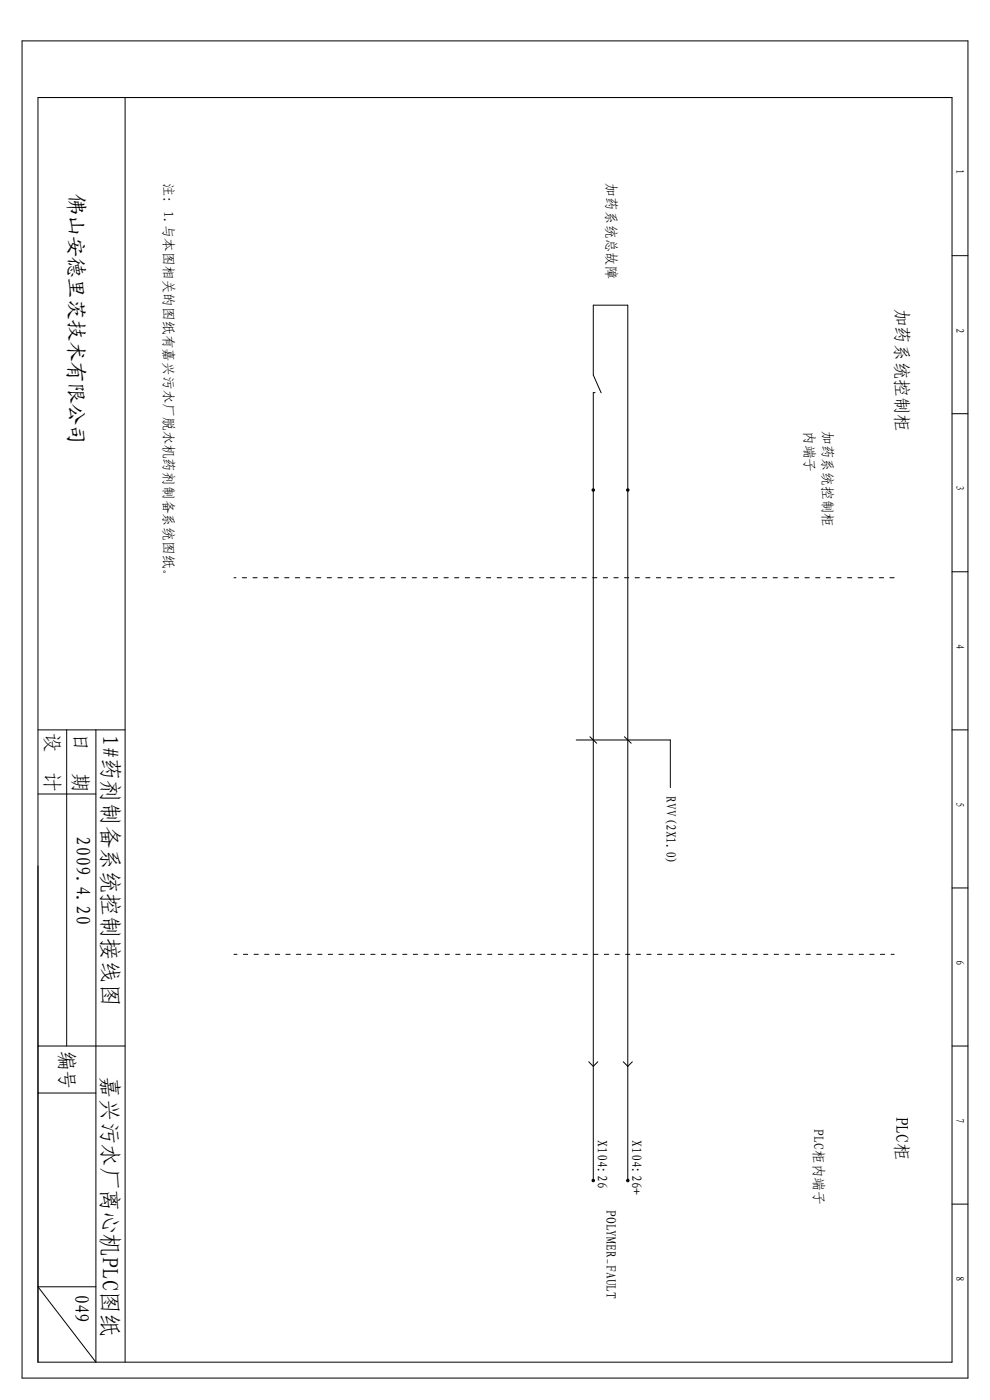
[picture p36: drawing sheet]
<svg xmlns="http://www.w3.org/2000/svg" width="210mm" height="297mm" viewBox="0 0 210 297" stroke-linecap="round" stroke-linejoin="round" font-family="sans-serif">
<defs><g id="words">
<g font-size="4.8">
<text x="21.7" y="156" transform="rotate(90 21.7 156)">1#药剂制备系统控制接线图</text>
<text x="21.7" y="228.4" transform="rotate(90 21.7 228.4)">嘉兴污水厂离心机PLC图纸</text>
</g>
<text font-size="4.5" x="14.6" y="41.2" transform="rotate(90 14.6 41.2)">佛山安德里茨技术有限公司</text>
<g font-size="4.2">
<text x="9.7" y="155.5" transform="rotate(90 9.7 155.5)">设</text>
<text x="15.6" y="155.6" transform="rotate(90 15.6 155.6)">日</text>
<text x="9.7" y="163.9" transform="rotate(90 9.7 163.9)">计</text>
<text x="15.6" y="164" transform="rotate(90 15.6 164)">期</text>
<text x="16.2" y="177.4" transform="rotate(90 16.2 177.4)">2009.4.20</text>
<text x="12.8" y="222.9" transform="rotate(90 12.8 222.9)">编号</text>
<text x="15.9" y="274.5" transform="rotate(90 15.9 274.5)">049</text>
</g>
<g font-size="3.7">
<text x="190" y="65.5" transform="rotate(90 190 65.5)">加药系统控制柜</text>
<text x="190" y="236.9" transform="rotate(90 190 236.9)">PLC柜</text>
</g>
<g font-size="2.9">
<text x="34.7" y="38.9" transform="rotate(90 34.7 38.9)">注：1.与本图相关的图纸有嘉兴污水厂脱水机药剂制备系统图纸。</text>
<text x="128.6" y="38.9" transform="rotate(90 128.6 38.9)">加药系统总故障</text>
<text x="170.7" y="91.4" transform="rotate(90 170.7 91.4)">内端子</text>
<text x="174.5" y="91.4" transform="rotate(90 174.5 91.4)">加药系统控制柜</text>
<text x="141.3" y="168.9" transform="rotate(90 141.3 168.9)">RVV(2X1.0)</text>
<text x="172.6" y="239.6" transform="rotate(90 172.6 239.6)">PLC柜内端子</text>
<text x="126.7" y="241.9" transform="rotate(90 126.7 241.9)">X104:26</text>
<text x="134" y="241.9" transform="rotate(90 134 241.9)">X104:26+</text>
<text x="128.6" y="256.7" transform="rotate(90 128.6 256.7)">POLYMER_FAULT</text>
</g>
<g font-size="2.4">
<text x="202.8" y="35.9" transform="rotate(90 202.8 35.9)">1</text>
<text x="202.8" y="69.5" transform="rotate(90 202.8 69.5)">2</text>
<text x="202.8" y="102.9" transform="rotate(90 202.8 102.9)">3</text>
<text x="202.8" y="136.6" transform="rotate(90 202.8 136.6)">4</text>
<text x="202.8" y="170.1" transform="rotate(90 202.8 170.1)">5</text>
<text x="202.8" y="203.6" transform="rotate(90 202.8 203.6)">6</text>
<text x="202.8" y="237.2" transform="rotate(90 202.8 237.2)">7</text>
<text x="202.8" y="270.7" transform="rotate(90 202.8 270.7)">8</text>
</g>
</g></defs>
<g fill="none" stroke="#000" stroke-width=".21">
<path d="M4.7 8.7h200.6v283.7h-200.6zM8.1 20.7h193.8v268.3h-193.8zM26.5 20.7v268.3M201.9 54.2h3.4M126.2 83.3h-.4v167.4M127.5 83.3l-1.7-3.7v-14.9h7.4v186M201.9 87.8h3.4M201.9 121.3h3.4M8.1 154.9h18.4M14.1 154.9v67M20.3 154.9v134.1l-12.2-16h12.2M122.2 157h20v10.1"/>
<path d="M125.1 156.3l1.5 1.4M132.4 156.3l1.5 1.4M201.9 154.9h3.4M8.1 168.5h12.2M8.1 183.7v105.3M201.9 188.4h3.4M8.1 231.9h12.2M8.1 221.9h18.4M124.9 225.3l.9 .9 1-.9M132.2 225.3l1 .9 .9-.9M201.9 221.9h3.4M201.9 255.5h3.4"/>
</g>
<path d="M189.6 202.5h-140" fill="none" stroke="#000" stroke-width=".21" stroke-dasharray=".9 1.4" stroke-dashoffset=".2"/>
<path d="M189.6 122.6h-140" fill="none" stroke="#000" stroke-width=".21" stroke-dasharray=".9 1.4"/>
<g fill="#000">
<path d="M125.6 103.6h.2v.7a.38 .38 0 0 1-.3-.2 .38 .38 0 0 1 .1-.5z" fill-rule="evenodd"/>
<path d="M125.8 103.6a.38 .38 0 0 1 .4 .4 .38 .38 0 0 1-.4 .3z" fill-rule="evenodd"/>
<path d="M132.8 103.8l.4-.2v.7a.38 .38 0 0 1-.4-.5z" fill-rule="evenodd"/>
<path d="M133.2 103.6a.38 .38 0 0 1 .3 .4 .38 .38 0 0 1-.3 .3z" fill-rule="evenodd"/>
<path d="M125.5 250.3l.3-.2v.7a.38 .38 0 0 1-.3-.5z" fill-rule="evenodd"/>
<path d="M125.8 250.1a.38 .38 0 0 1 .4 .4 .38 .38 0 0 1-.4 .3z" fill-rule="evenodd"/>
<path d="M132.8 250.3l.4-.2v.7a.38 .38 0 0 1-.4-.5z" fill-rule="evenodd"/>
<path d="M133.2 250.1a.38 .38 0 0 1 .3 .4 .38 .38 0 0 1-.3 .3z" fill-rule="evenodd"/>
</g>
<use href="#words"/>
</svg>
